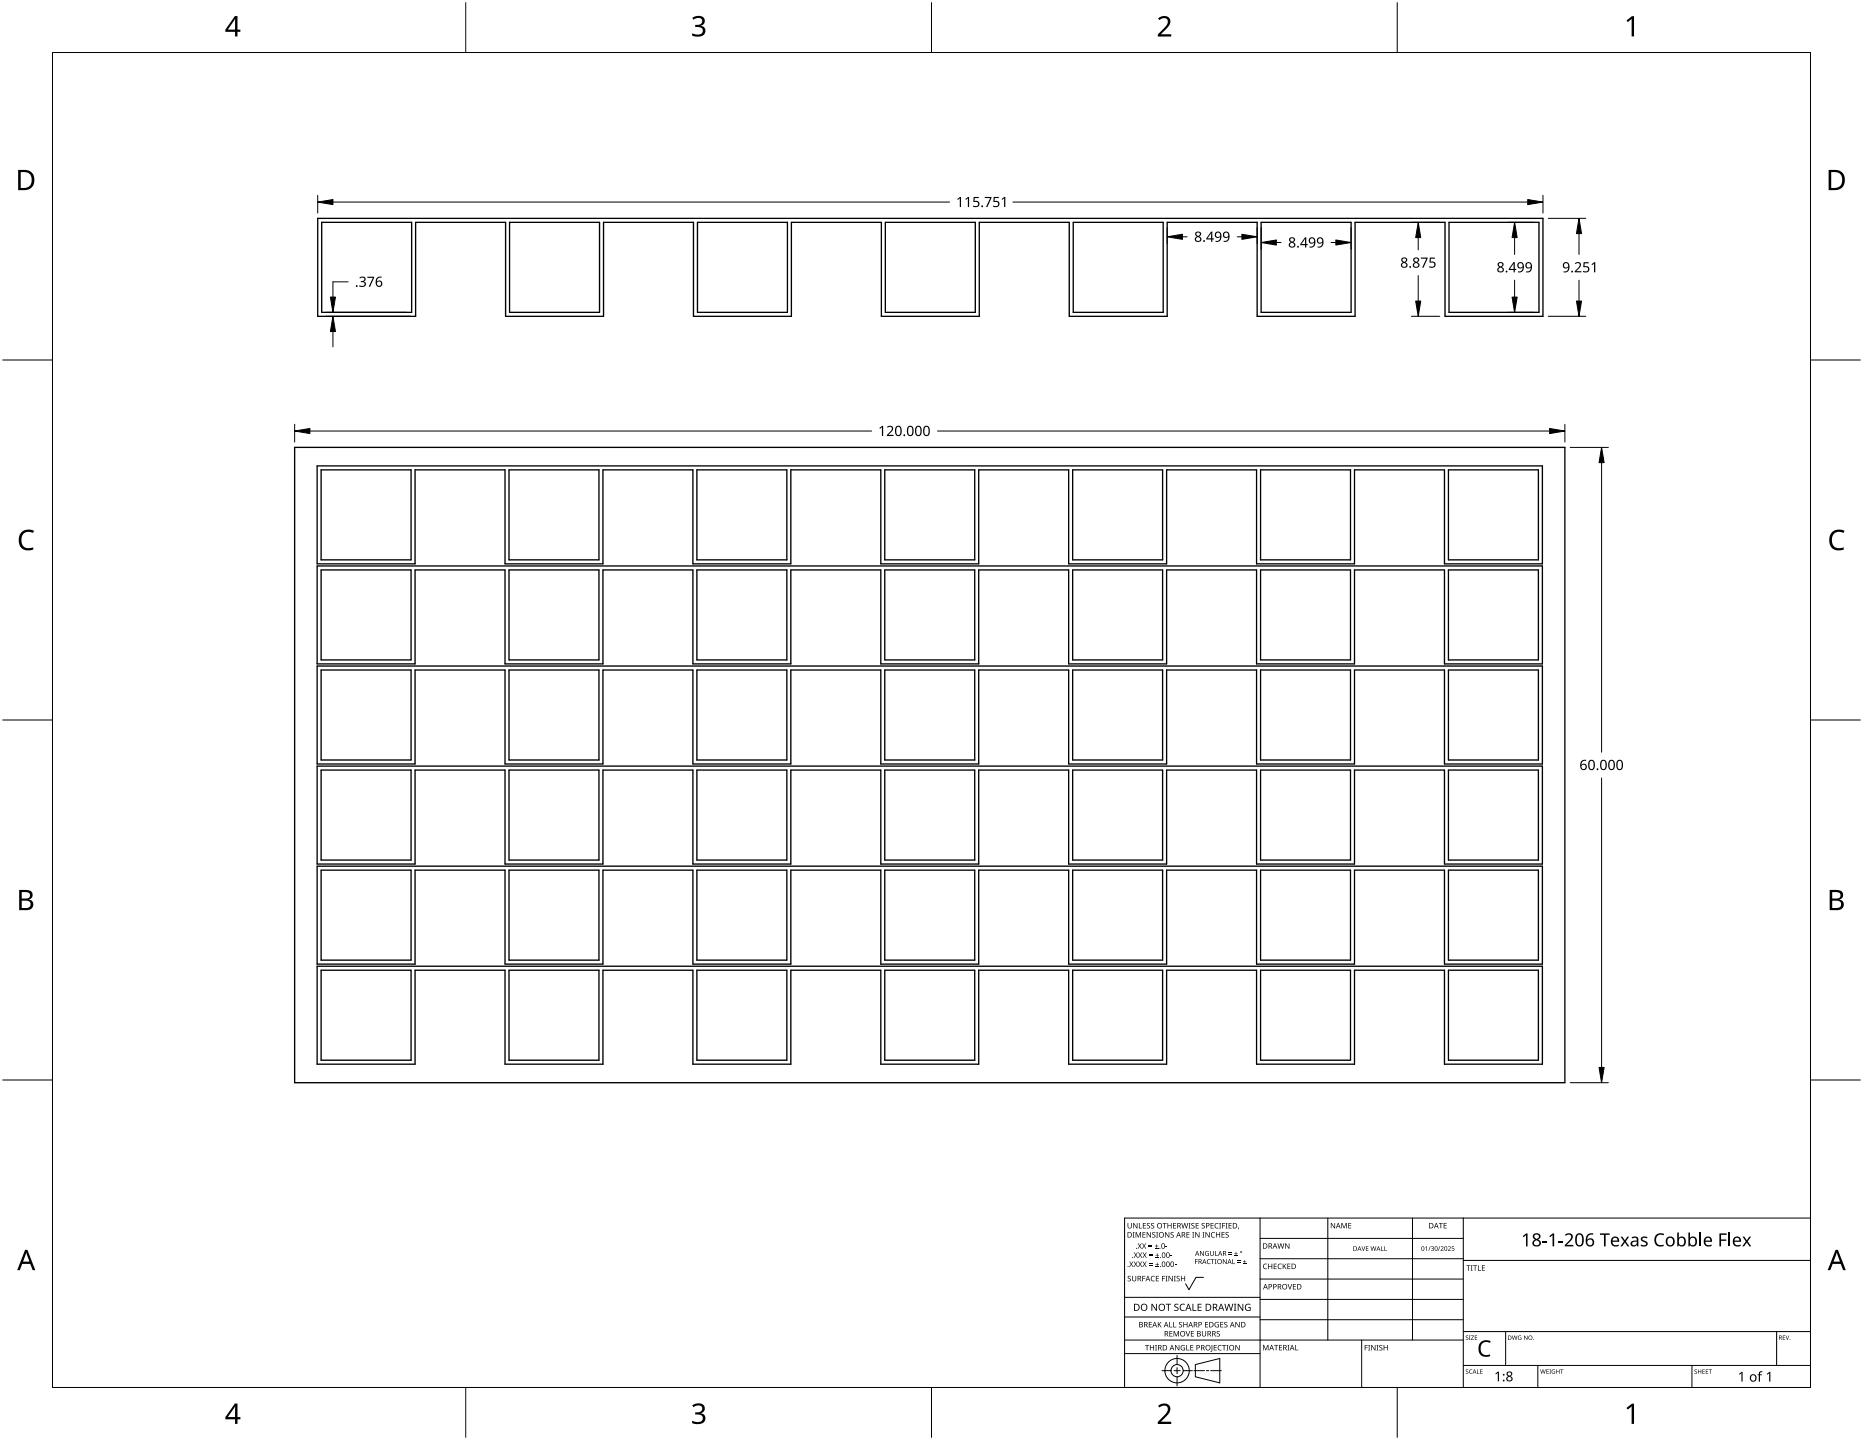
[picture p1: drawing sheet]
<svg xmlns="http://www.w3.org/2000/svg" width="559mm" height="432mm" viewBox="0 0 559 432" stroke-linecap="round" stroke-linejoin="round" font-family="sans-serif">
<g fill="none" stroke="#000" stroke-width=".4">
<path d="M95.3 65.5h367.5v29.4h-29.4v-28.2h-27v28.2h-29.3v-28.2h-27v28.2h-29.4v-28.2h-27v28.2h-29.3v-28.2h-27v28.2h-29.4v-28.2h-27v28.2h-29.3v-28.2h-27v28.2h-29.4zM96.5 66.7h27v27h-27zM152.8 66.7h27v27h-27zM209.2 66.7h27v27h-27zM265.6 66.7h26.9v27h-26.9zM321.9 66.7h27v27h-27zM378.3 66.7h27v27h-27zM434.6 66.7h27v27h-27zM88.4 134.2h381v190.5h-381zM95.1 139.7h367.5v29.4h-29.3v-28.2h-27v28.2h-29.4v-28.2h-27v28.2h-29.4v-28.2h-26.9v28.2h-29.4v-28.2h-27v28.2h-29.4v-28.2h-26.9v28.2h-29.4v-28.2h-27v28.2h-29.4zM96.3 140.9h27v27h-27zM152.7 140.9h27v27h-27z"/>
<path d="M209 140.9h27v27h-27zM265.4 140.9h27v27h-27zM321.7 140.9h27v27h-27zM378.1 140.9h27v27h-27zM434.5 140.9h26.9v27h-26.9zM95.1 169.7h367.5v29.4h-29.3v-28.2h-27v28.2h-29.4v-28.2h-27v28.2h-29.4v-28.2h-26.9v28.2h-29.4v-28.2h-27v28.2h-29.4v-28.2h-26.9v28.2h-29.4v-28.2h-27v28.2h-29.4zM96.3 170.9h27v27h-27zM152.7 170.9h27v27h-27zM209 170.9h27v27h-27zM265.4 170.9h27v27h-27zM321.7 170.9h27v27h-27zM378.1 170.9h27v27h-27z"/>
<path d="M434.5 170.9h26.9v27h-26.9zM95.1 199.7h367.5v29.4h-29.3v-28.2h-27v28.2h-29.4v-28.2h-27v28.2h-29.4v-28.2h-26.9v28.2h-29.4v-28.2h-27v28.2h-29.4v-28.2h-26.9v28.2h-29.4v-28.2h-27v28.2h-29.4zM96.3 200.9h27v27h-27zM152.7 200.9h27v27h-27zM209 200.9h27v27h-27zM265.4 200.9h27v27h-27zM321.7 200.9h27v27h-27zM378.1 200.9h27v27h-27zM434.5 200.9h26.9v27h-26.9zM95.1 229.7h367.5v29.4h-29.3v-28.2h-27v28.2h-29.4v-28.2h-27v28.2h-29.4v-28.2h-26.9v28.2h-29.4v-28.2h-27v28.2h-29.4v-28.2h-26.9v28.2h-29.4v-28.2h-27v28.2h-29.4zM96.3 230.9h27v27h-27zM152.7 230.9h27v27h-27z"/>
<path d="M209 230.9h27v27h-27zM265.4 230.9h27v27h-27zM321.7 230.9h27v27h-27zM378.1 230.9h27v27h-27zM434.5 230.9h26.9v27h-26.9zM95.1 259.7h367.5v29.4h-29.3v-28.2h-27v28.2h-29.4v-28.2h-27v28.2h-29.4v-28.2h-26.9v28.2h-29.4v-28.2h-27v28.2h-29.4v-28.2h-26.9v28.2h-29.4v-28.2h-27v28.2h-29.4zM96.3 260.9h27v27h-27zM152.7 260.9h27v27h-27zM209 260.9h27v27h-27zM265.4 260.9h27v27h-27zM321.7 260.9h27v27h-27zM378.1 260.9h27v27h-27z"/>
<path d="M434.5 260.9h26.9v27h-26.9zM95.1 289.7h367.5v29.4h-29.3v-28.2h-27v28.2h-29.4v-28.2h-27v28.2h-29.4v-28.2h-26.9v28.2h-29.4v-28.2h-27v28.2h-29.4v-28.2h-26.9v28.2h-29.4v-28.2h-27v28.2h-29.4zM96.3 290.9h27v27h-27zM152.7 290.9h27v27h-27zM209 290.9h27v27h-27zM265.4 290.9h27v27h-27zM321.7 290.9h27v27h-27zM378.1 290.9h27v27h-27zM434.5 290.9h26.9v27h-26.9z"/>
</g>
<path d="M15.7 15.7h527.4v400.4h-527.4z" fill="none" stroke="#000" stroke-width=".3"/>
<path d="M139.7 .8v14.9M279.4 .8v14.9M419.1 .8v14.9M.8 108h14.9M543.1 108h14.9M.8 215.9h14.9M543.1 215.9h14.9M.8 323.9h14.9M543.1 323.9h14.9M139.7 416.1v14.9M279.4 416.1v14.9M419.1 416.1v14.9" fill="none" stroke="#000" stroke-width=".3"/>
<g fill="#000">
<path d="M207.6 5.4a2.36 2.36 0 0 1 3.8 .5 1.49 1.49 0 0 1-1.3 1.8 1.62 1.62 0 0 1 1.5 1.8 1.62 1.62 0 0 1-1.8 1.5l-2.2-.3v-.7a2.16 2.16 0 0 0 3.2-.5 1.23 1.23 0 0 0-1.7-1.4h-.6v-.6a1.55 1.55 0 0 0 2.1-1.2 1.51 1.51 0 0 0-2.6-.4zM347.4 5.5a2.07 2.07 0 0 1 2.1-.8 2.07 2.07 0 0 1 1.6 1.7 4 4 0 0 1-1.6 2.6l-1.3 1.3h3.1v.7h-4v-.7l1.6-1.6a2.6 2.6 0 0 0 1.2-2.8 1.64 1.64 0 0 0-2.3 .1zM487.9 6.1l1.6-1.2h.6v6h-.7v-5.3l-1.1 1zM6.4 159.7a3.4 3.4 0 0 1 3.8-.5l-.3 .6a2.3 2.3 0 0 0-2.7 .1 2.3 2.3 0 0 0-.7 2.6 2.15 2.15 0 0 0 3.1 1.7l.4-.1v.7a3 3 0 0 1-3.5-.4 3 3 0 0 1-.8-3.4zM549.4 159.7a3.4 3.4 0 0 1 3.9-.5l-.3 .6a2.3 2.3 0 0 0-2.7 .1 2.3 2.3 0 0 0-.8 2.6 2.15 2.15 0 0 0 3.1 1.7l.4-.1v.7a3 3 0 0 1-3.4-.4 3 3 0 0 1-.8-3.4zM207.6 421.4a2.36 2.36 0 0 1 3.8 .6 1.49 1.49 0 0 1-1.3 1.8 1.62 1.62 0 0 1 1.5 1.8 1.62 1.62 0 0 1-1.8 1.4l-2.2-.3v-.7a2.16 2.16 0 0 0 3.2-.5 1.23 1.23 0 0 0-1.7-1.4h-.6v-.6a1.55 1.55 0 0 0 2.1-1.1 1.51 1.51 0 0 0-2.6-.5zM347.4 421.6a2.07 2.07 0 0 1 2.1-.8 2.07 2.07 0 0 1 1.6 1.7 4 4 0 0 1-1.6 2.5l-1.3 1.3h3.1v.7h-4v-.6l1.6-1.6a2.6 2.6 0 0 0 1.2-2.9 1.64 1.64 0 0 0-2.3 .2zM487.9 422.2l1.6-1.3h.6v6.1h-.7v-5.3l-1.1 1z"/>
<path d="M70.4 4.8h.8v4.1h.9v.6h-.9v1.4h-.7v-1.4h-2.9v-.6zM70.5 5.6l-2.2 3.3h2.2z"/>
<path d="M5.4 51h1.9a3 3 0 0 1 3 3.1 3 3 0 0 1-3.2 2.9h-1.7zM6.2 51.6v4.8h.8a2.39 2.39 0 0 0 2.5-2.2 2.39 2.39 0 0 0-2-2.6z"/>
<path d="M548.5 51h1.9a3 3 0 0 1 3 3.1 3 3 0 0 1-3.2 2.9h-1.7zM549.3 51.6v4.8h.8a2.39 2.39 0 0 0 2.4-2.2 2.39 2.39 0 0 0-2-2.6z"/>
<path d="M5.8 266.9h1.7a1.71 1.71 0 0 1 2.3 1.7 1.39 1.39 0 0 1-1.2 1.1 1.64 1.64 0 0 1 1.4 2 1.64 1.64 0 0 1-2.1 1.2h-2.1zM6.5 270.1v2.2h1.2a1.15 1.15 0 0 0 1.5-1.2 1.15 1.15 0 0 0-1.5-1zM6.5 267.5v1.9h1.1a1.04 1.04 0 0 0 1.4-1 1.04 1.04 0 0 0-1.5-.9z"/>
<path d="M548.8 266.9h1.7a1.71 1.71 0 0 1 2.3 1.7 1.39 1.39 0 0 1-1.1 1.1 1.64 1.64 0 0 1 1.3 2 1.64 1.64 0 0 1-2.1 1.2h-2.1zM549.6 270.1v2.2h1.2a1.15 1.15 0 0 0 1.4-1.2 1.15 1.15 0 0 0-1.5-1zM549.6 267.5v1.9h1.1a1.04 1.04 0 0 0 1.3-1 1.04 1.04 0 0 0-1.4-.9z"/>
<path d="M7.5 374.8h.7l2.4 6.1h-.8l-.7-1.9h-2.4l-.8 1.9h-.7zM7.9 375.6l-1 2.7h1.9z"/>
<path d="M550.6 374.8h.7l2.3 6.1h-.8l-.7-1.9h-2.4l-.7 1.9h-.8zM550.9 375.6l-.9 2.7h1.9z"/>
<path d="M70.4 420.9h.8v4h.9v.7h-.9v1.4h-.7v-1.4h-2.9v-.6zM70.5 421.7l-2.2 3.2h2.2z"/>
</g>
<g fill="none" stroke="#000" stroke-width=".3">
<path d="M378 365.3v50.8h-40.7v-50.8h205.8M378 371.3h60.9M378 377.4h60.9M398.3 365.3v36.5M423.7 365.3v36.5M438.9 365.3v50.8M438.9 378h104.2M337.3 394.9h40.7M337.3 389h40.7M361 383h-2.3l-2.1 3.7-1-1.7M378 383.5h60.9M378 389.6h60.9"/>
<path d="M378 395.7h60.9M438.9 399.3h104.2M451.6 399.3v10.1M532.9 399.3v10.1M337.3 405.9h40.7M337.3 401.8h101.6M348.5 411h2.7M352.1 411h1.9M353.1 406.4v2.8M353.1 410.1v1.8M353.1 412.8v2.8M354.9 411h2.7"/>
<path d="M358.1 411h3.2M358.5 409.2l7.4-1.8v7.3l-7.4-1.9zM361.8 411h.8M363.1 411h3.2M408.4 401.8v14.3M438.9 409.4h104.2M461.3 409.4v6.7M507.5 409.4v6.7"/>
<circle cx="353.1" cy="411" r="1.83"/>
<circle cx="353.1" cy="411" r="3.7"/>
</g>
<g fill="#000">
<path d="M338.2 366.7h.2v1.1a.42 .42 0 0 0 .4 .4 .42 .42 0 0 0 .5-.4v-1.1h.2v1.1a.62 .62 0 0 1-.7 .6 .62 .62 0 0 1-.6-.6zM338.7 378.3h.2l.4 .6 .4-.6h.2l-.5 .8 .6 .8h-.2l-.5-.7-.4 .7h-.2l.5-.8zM339.7 369.5h.6l-.2 .1v1.3l.2 .2h-.6l.2-.2v-1.3zM339.9 366.7h.2l.9 1.4v-1.4h.2v1.7h-.3l-.8-1.4v1.4h-.2zM340 378.3h.3l.4 .6 .4-.6h.2l-.5 .8 .5 .8h-.2l-.4-.7-.5 .7h-.2l.5-.8zM340 375.6h.3l.4 .6 .4-.6h.2l-.5 .7 .5 .9h-.2l-.4-.7-.5 .7h-.2l.6-.9zM340.6 369.5h.3l.5 1.3 .5-1.3h.3v1.6h-.2l.1-1.4-.8 1.4-.5-1.4v1.4h-.2zM341.6 366.7h.2v1.5h.7v.2h-.9zM341.2 372.8h.3l.3 .7 .4-.7h.3l-.5 .8 .5 .9h-.2l-.5-.7-.4 .7h-.2l.5-.9zM341.4 378.3h.2l.4 .6 .4-.6h.2l-.5 .8 .5 .8h-.2l-.4-.7-.5 .7h-.2l.6-.8zM341.4 375.6h.2l.4 .6 .4-.6h.2l-.5 .7 .6 .9h-.3l-.4-.7-.4 .7h-.3l.6-.9zM342.7 369.5h.9v.1h-.7v.6h.7v.1h-.7v.6h.7v.2h-.9z"/>
<path d="M342.8 366.7h.9v.2h-.7v.5h.7v.2h-.7v.6h.7v.2h-.9zM342.6 372.8h.2l.4 .7 .4-.7h.2l-.5 .8 .5 .9h-.2l-.4-.7-.5 .7h-.2l.6-.9zM342.7 378.3h.2l.4 .6 .4-.6h.2l-.5 .8 .6 .8h-.3l-.4-.7-.4 .7h-.2l.5-.8zM342.7 375.6h.2l.4 .6 .4-.6h.2l-.5 .7 .6 .9h-.3l-.4-.7-.4 .7h-.2l.5-.9zM344.6 373.8h1v.2h-1zM344.6 373.4h1v.1h-1zM344.7 379.3h1v.1h-1zM344.7 378.8h1v.2h-1zM344.7 376.5h1v.2h-1zM344.7 376.1h1v.1h-1zM344.1 366.9l.5-.2 .3 .1v.2a.38 .38 0 0 0-.5-.2 .38 .38 0 0 0-.2 .5 .38 .38 0 0 0 .5 .2 .53 .53 0 0 1 .2 .8 .53 .53 0 0 1-.9 0l.1-.2a.41 .41 0 0 0 .5 .1 .41 .41 0 0 0 .1-.5 .41 .41 0 0 0-.5-.2zM343.9 369.5h.3l.8 1.3v-1.3h.2v1.6h-.2l-.9-1.4v1.4h-.2z"/>
<path d="M345.3 366.9l.6-.2 .3 .1-.1 .2a.38 .38 0 0 0-.5-.2 .38 .38 0 0 0-.1 .5 .38 .38 0 0 0 .4 .2 .53 .53 0 0 1 .2 .8 .53 .53 0 0 1-.8 0v-.2a.41 .41 0 0 0 .6 .1 .41 .41 0 0 0 .1-.5 .41 .41 0 0 0-.6-.2zM346.4 374.3h1.1v.2h-1.1zM346.6 379.8h1v.1h-1zM346.6 377h1v.2h-1zM345.7 369.6l.5-.1h.4l-.1 .2a.38 .38 0 0 0-.5-.1 .38 .38 0 0 0-.2 .5 .38 .38 0 0 0 .5 .2 .53 .53 0 0 1 .2 .7 .53 .53 0 0 1-.8 .1v-.2a.41 .41 0 0 0 .5 .1 .41 .41 0 0 0 .1-.6 .41 .41 0 0 0-.5-.2zM346.9 373.1h.1v.5h.5v.1h-.5v.5h-.1v-.5h-.5v-.1h.5zM347 378.6h.2v.4h.4v.2h-.4v.5h-.2v-.5h-.4v-.2h.4zM347 375.8h.2v.5h.4v.2h-.4v.4h-.2v-.4h-.4v-.2h.4zM346.8 369.5h.6l-.2 .1v1.3l.2 .2h-.6l.2-.2v-1.3zM348.7 366.7h1.2v.2h-.5v1.5h-.2v-1.5h-.5zM349.6 373.8h.6v.1h-.6zM349.5 369.5h.2l.9 1.3-.1-1.3h.2v1.6h-.2l-.9-1.4v1.4h-.1z"/>
<path d="M351.1 376.5h.5v.2h-.5zM350.2 366.7h.2v.7h.8v-.7h.2v1.7h-.2v-.8h-.8v.8h-.2zM351.2 369.6l.5-.1h.4l-.1 .2a.38 .38 0 0 0-.5-.1 .38 .38 0 0 0-.2 .5 .38 .38 0 0 0 .5 .2 .53 .53 0 0 1 .2 .7 .53 .53 0 0 1-.8 .1v-.2a.41 .41 0 0 0 .5 .1 .41 .41 0 0 0 .1-.6 .41 .41 0 0 0-.5-.2zM352.3 379.2h.6v.2h-.6zM351.9 366.7h.9v.2h-.7v.5h.6v.2h-.6v.6h.7v.2h-.9zM354.3 366.7h.2l.4 1.4 .3-1.4h.3l.3 1.4 .4-1.4h.2l-.4 1.7h-.3l-.3-1.4-.4 1.4h-.2zM355.9 369.5h.9v.1h-.7v.6h.6v.1h-.6v.6h.7v.2h-.9zM356.5 366.7h.6l-.2 .2v1.3l.2 .2h-.6l.2-.2v-1.3zM357.6 369.5h.6l-.2 .1v1.3l.2 .2h-.6l.2-.2v-1.3zM357.4 366.9l.6-.2 .3 .1-.1 .2a.38 .38 0 0 0-.5-.2 .38 .38 0 0 0-.1 .5 .38 .38 0 0 0 .4 .2 .53 .53 0 0 1 .2 .8 .53 .53 0 0 1-.8 0v-.2a.41 .41 0 0 0 .6 .1 .41 .41 0 0 0 .1-.5 .41 .41 0 0 0-.6-.2zM358.4 377.6h.9v.1h-.7v.6h.6v.1h-.6v.6h-.2zM358.7 366.7h.9v.2h-.7v.5h.6v.2h-.6v.6h.7v.2h-.9z"/>
<path d="M358.5 369.5h.2l.9 1.3v-1.3h.2v1.6h-.3l-.8-1.4v1.4h-.2zM359.9 375.1h.3l.7 1.2v-1.2h.2v1.5h-.2l-.8-1.2v1.2h-.2zM360.7 369.5h.6l-.2 .1v1.3l.2 .2h-.6l.2-.2v-1.3zM360.5 366.9l.6-.2 .3 .1-.1 .2a.38 .38 0 0 0-.5-.2 .38 .38 0 0 0-.1 .5 .38 .38 0 0 0 .4 .2 .53 .53 0 0 1 .2 .8 .53 .53 0 0 1-.8 0v-.2a.41 .41 0 0 0 .6 .1 .41 .41 0 0 0 .1-.5 .41 .41 0 0 0-.6-.2zM361.6 375.3l.6-.2 .4 .1-.2 .1a.6 .6 0 0 0-.8 .6 .6 .6 0 0 0 .8 .5v-.4l-.3-.2h.5v.7a.8 .8 0 0 1-1-.1 .8 .8 0 0 1 0-1.1zM362.2 377.8l.5-.2h.4l-.1 .2a.58 .58 0 0 0-.8 .5 .58 .58 0 0 0 .9 .5 .69 .69 0 0 1-1-.1 .69 .69 0 0 1 .1-.9zM361.6 369.5h.2l.9 1.3v-1.3h.2v1.6h-.3l-.8-1.4v1.4h-.2zM363.2 377.6h1.1v.1h-.5v1.3h-.2v-1.3h-.4zM363.4 369.7l.6-.3 .4 .1v.2a.65 .65 0 0 0-1 .6 .65 .65 0 0 0 1 .6 .77 .77 0 0 1-1.1-.1 .77 .77 0 0 1 .1-1.1zM363.1 366.7h.9v.2h-.7v.5h.7v.2h-.7v.6h.7v.2h-.9zM363 375.1h.1v1a.38 .38 0 0 0 .4 .3 .38 .38 0 0 0 .4-.3v-1h.2v1a.56 .56 0 0 1-.6 .5 .56 .56 0 0 1-.5-.5zM364.5 375.1h.2v1.3h.6v.2h-.8z"/>
<path d="M364.4 377.6h.5l-.2 .1v1.2l.2 .1h-.5l.2-.1v-1.2zM364.5 366.9l.6-.2 .4 .1-.1 .2a.65 .65 0 0 0-.9 .6 .65 .65 0 0 0 1 .5 .77 .77 0 0 1-1.1-.1 .77 .77 0 0 1 .1-1.1zM364.7 369.5h.2v.7h.9v-.7h.2v1.6h-.2v-.8h-.9v.8h-.2zM365.7 366.7h.6l-.2 .2v1.3l.2 .2h-.6l.2-.2v-1.3zM366.6 366.7h.9v.2h-.7v.6h.6v.2h-.6v.7h-.2zM366.4 369.5h.9v.1h-.7v.6h.7v.1h-.7v.6h.7v.2h-.9zM366.8 377.6h.2l.8 1.2v-1.2h.1v1.4h-.2l-.7-1.2v1.2h-.2zM367.6 366.7h.6l-.2 .2v1.3l.2 .2h-.6l.2-.2v-1.3zM368.6 376l.9 .1zM368.6 375.6l.9 .1zM367.7 369.6l.5-.1h.3v.2a.38 .38 0 0 0-.5-.1 .38 .38 0 0 0-.2 .5 .38 .38 0 0 0 .5 .2 .53 .53 0 0 1 .2 .7 .53 .53 0 0 1-.8 .1v-.2a.41 .41 0 0 0 .5 .1 .41 .41 0 0 0 .1-.6 .41 .41 0 0 0-.5-.2zM368.5 366.7h.9v.2h-.7v.5h.7v.2h-.7v.6h.7v.2h-.9z"/>
<path d="M369.6 377.6h.2v1.3h.7v.1h-.9zM370.2 376.4l1 .2zM370.6 375.4l.2 .4h.4l-.4 .1v.4l-.2-.4h-.4l.4-.1zM371.2 378.4l.9 .2zM371.2 378l.9 .2zM371.4 368.1h.3l-.4 .6zM372.8 378.9l1 .1zM373.3 377.8l.1 .4h.4l-.4 .2v.4l-.1-.4h-.5l.5-.2zM379.1 379.1l.5-.2 .5 .1-.1 .2a.65 .65 0 0 0-.9 .6 .65 .65 0 0 0 .9 .5 .77 .77 0 0 1-1.1-.1 .77 .77 0 0 1 .2-1.1zM383.4 379.1l.6-.2 .5 .1-.1 .2a.65 .65 0 0 0-1 .6 .65 .65 0 0 0 1 .5 .77 .77 0 0 1-1.1-.1 .77 .77 0 0 1 .1-1.1zM383.2 372.8h.2l.3 1.4 .4-1.4h.2l.4 1.4 .3-1.4h.2l-.4 1.6h-.2l-.4-1.3-.4 1.3h-.2zM385.5 372.8h.2l.9 1.4v-1.4h.2v1.6h-.3l-.9-1.3 .1 1.3h-.2z"/>
<path d="M399.2 366.7h.2l.9 1.4v-1.4h.2v1.6h-.3l-.8-1.3v1.3h-.2zM402.3 366.7h.4l.5 1.3 .5-1.3h.3v1.6h-.2v-1.4l-.7 1.4-.6-1.4v1.4h-.2zM404.4 366.7h.9v.2h-.7v.5h.7v.2h-.7v.6h.7v.1h-.9zM408.4 373.7h.1l.4 1.2 .4-1.2h.2l-.5 1.4h-.1zM409.7 373.7h.8l-.6 .2v.4h.5l-.5 .1v.5l.6 .2h-.8zM411.1 373.7h.2l.2 1.2 .4-1.2h.1l.4 1.2 .2-1.2h.2l-.3 1.4h-.2l-.4-1.2-.3 1.2h-.1zM414.2 373.7h.2v1.2l.6 .2h-.8zM415.2 373.7h.2v1.2l.6 .2h-.8zM427.5 374l.5-.3v1.4h-.2v-1.2zM428.9 373.7h.2l-.7 1.4zM429.2 373.8a.42 .42 0 0 1 .7-.1 .42 .42 0 0 1-.1 .7 .44 .44 0 0 1 .2 .6 .44 .44 0 0 1-.7 .1l-.1-.2a.35 .35 0 0 0 .5 .1 .35 .35 0 0 0 .1-.5l-.4-.2a.3 .3 0 0 0 .5-.1 .3 .3 0 0 0-.2-.4 .3 .3 0 0 0-.4 .2zM431.8 373.7h.2l-.7 1.4z"/>
<path d="M431.6 366.7h1.2v.2h-.5v1.4h-.2v-1.4h-.5zM432.1 373.9a.49 .49 0 0 1 .8 0 .49 .49 0 0 1-.3 .7l-.3 .3 .7 .2h-.9l.4-.5a.37 .37 0 0 0 .3-.5 .37 .37 0 0 0-.6-.1zM433 366.7h.9v.2h-.7v.5h.7v.2h-.7v.6h.7v.1h-.9zM434.3 373.9a.49 .49 0 0 1 .8 0 .49 .49 0 0 1-.3 .7l-.3 .3 .7 .2h-.9l.3-.5a.37 .37 0 0 0 .4-.5 .37 .37 0 0 0-.6-.1zM435.5 373.7h.7l-.6 .2v.4a.45 .45 0 0 1 .6 .2 .45 .45 0 0 1-.2 .6 .45 .45 0 0 1-.6-.2 .39 .39 0 0 0 .6 0 .39 .39 0 0 0 0-.5 .39 .39 0 0 0-.6 0zM456.7 370.7l1.1-.8h.4v3.8h-.5v-3.3l-.7 .6zM462.7 372.1h1.3v.4h-1.3zM464.7 370.7l1.1-.8h.4v3.8h-.5v-3.3l-.7 .6zM467.6 372.1h1.3v.4h-1.3zM469.4 370.3a1.26 1.26 0 0 1 1.7-.5 1.26 1.26 0 0 1 .5 1.8l-1.6 1.7h1.9v.4h-2.6v-.4l1.6-1.5a.89 .89 0 0 0 .2-1.5 .89 .89 0 0 0-1.5 .3zM479.9 369.9h2.9v.4h-1.2v3.4h-.5v-3.4h-1.2zM486.1 370.8h.5l.8 1.1 .7-1.1h.6l-1 1.4 1 1.5h-.5l-.8-1.1-.8 1.1h-.6l1.1-1.5z"/>
<path d="M492.3 371.1l.7-.3 1.2 .2-.2 .3-.6-.1a.47 .47 0 0 0-.8 .2 .47 .47 0 0 0 .5 .6 .97 .97 0 0 1 1.1 1.1 .97 .97 0 0 1-1.4 .7l-.7-.2v-.4l.8 .2a.56 .56 0 0 0 .9-.3 .56 .56 0 0 0-.8-.7l-.1-.1a.78 .78 0 0 1-.6-1.2zM496.7 370.3a2.17 2.17 0 0 1 2.5-.3l-.2 .4a1.55 1.55 0 0 0-2 .3 1.55 1.55 0 0 0-.1 2 1.51 1.51 0 0 0 2.1 .5v.4a2.03 2.03 0 0 1-2.6-.6 2.03 2.03 0 0 1 .3-2.7zM509.8 369.6h.5v4.1h-.5zM515.7 369.9h2.2v.4h-1.7v1.4h1.6v.4h-1.6v1.6h-.5zM518.5 369.6h.5v4.1h-.5zM522.6 370.8h.6l.7 1.1 .8-1.1h.5l-1 1.4 1.1 1.5h-.6l-.8-1.1-.8 1.1h-.5l1.1-1.5zM338.3 382.7l.6-.1 .3 .1-.1 .1a.38 .38 0 0 0-.5-.1 .38 .38 0 0 0-.1 .5 .38 .38 0 0 0 .5 .2 .53 .53 0 0 1 .1 .8 .53 .53 0 0 1-.8 0v-.2a.41 .41 0 0 0 .6 .1 .41 .41 0 0 0 .1-.6 .41 .41 0 0 0-.5-.1zM339.6 382.6h.2v1a.42 .42 0 0 0 .4 .5 .42 .42 0 0 0 .4-.5v-1h.2v1a.62 .62 0 0 1-.6 .6 .62 .62 0 0 1-.6-.6zM342.6 382.6h.9v.2h-.7v.5h.7v.2h-.7v.7h-.2zM344.6 396.4h.9v.2h-.7v.5h.6v.2h-.6v.5h.7v.2h-.9zM345.4 382.8l.6-.2 .4 .1-.1 .1a.65 .65 0 0 0-.9 .6 .65 .65 0 0 0 .9 .6 .77 .77 0 0 1-1.1-.1 .77 .77 0 0 1 .2-1.1zM345.4 391h.3l1.1 1.7v-1.7h.2v2.1h-.3l-1.1-1.8v1.8h-.2z"/>
<path d="M346.7 382.6h.9v.2h-.7v.5h.7v.1h-.7v.6h.7v.2h-.9zM347.3 396.4h.2v.8l.7-.8h.2l-.6 .7 .7 .9h-.3l-.5-.7-.2 .7h-.2zM348.5 382.6h1v.2h-.8v.5h.7v.2h-.7v.7h-.2zM349.6 382.6h.6l-.2 .2v1.2l.2 .2h-.6l.2-.2v-1.2zM349.7 391h1.5v.2h-.6v1.9h-.3v-1.9h-.6zM350.7 396.4h.2v1.4h.7v.2h-.9zM350.5 382.6h.2l.9 1.3v-1.3h.2v1.6h-.3l-.8-1.3v1.3h-.2zM351.9 396.4h.2v1.4h.7v.2h-.9zM352.1 382.6h.6l-.2 .2v1.2l.2 .2h-.6l.2-.2v-1.2zM352.3 391.2l.4-.3 .8 .1-.3 .2a.44 .44 0 0 0-.7 .2 .44 .44 0 0 0 .5 .5 .66 .66 0 0 1 .4 1 .66 .66 0 0 1-1 .2l-.2-.1v-.3l.3 .1a.47 .47 0 0 0 .7-.2 .47 .47 0 0 0-.6-.6l-.4-.3zM353 382.7l.5-.1 .4 .1-.1 .1a.38 .38 0 0 0-.5-.1 .38 .38 0 0 0-.2 .5 .38 .38 0 0 0 .5 .2 .53 .53 0 0 1 .2 .8 .53 .53 0 0 1-.8 0v-.2a.41 .41 0 0 0 .5 .1 .41 .41 0 0 0 .2-.6 .41 .41 0 0 0-.6-.1zM353.7 396.6l.5-.2 .4 .1-.1 .1a.38 .38 0 0 0-.5-.1 .38 .38 0 0 0-.2 .5 .38 .38 0 0 0 .5 .2 .53 .53 0 0 1 .2 .8 .53 .53 0 0 1-.8 0v-.2a.41 .41 0 0 0 .5 .1 .41 .41 0 0 0 .2-.6 .41 .41 0 0 0-.6-.1z"/>
<path d="M354.1 391.2l.7-.3 .6 .2-.1 .2a.84 .84 0 0 0-1.2 .7 .84 .84 0 0 0 1.2 .8v.2a1.1 1.1 0 0 1-1.3-.3 1.1 1.1 0 0 1 .1-1.5zM354.2 382.6h.2v.7h.9v-.7h.2v1.6h-.2v-.7h-.9v.7h-.2zM355.6 399.1h.2l.5 1.4 .5-1.4h.2l-.6 1.7h-.2zM354.9 396.4h.2v.7h.9v-.7h.2v1.6h-.2v-.7h-.9v.7h-.2zM357.7 391h.2v1.8h1v.3h-1.2zM359.2 391h1.2v.2h-.9v.7h.9v.2h-.9v.7h.9v.3h-1.2zM360.5 399.1h.2v1.1a.42 .42 0 0 0 .4 .4 .42 .42 0 0 0 .5-.4v-1.1h.2v1.1a.62 .62 0 0 1-.7 .6 .62 .62 0 0 1-.6-.6zM361.4 396.4h.9v.2h-.7v.5h.7v.2h-.7v.5h.7v.2h-.9zM364.5 396.6l.7-.2 .4 .1-.1 .2a.67 .67 0 0 0-1 .5 .67 .67 0 0 0 .9 .6v-.4h-.3v-.2h.5v.8a.88 .88 0 0 1-1.2-.2 .88 .88 0 0 1 .1-1.2zM366 396.4h.9v.2h-.7v.5h.7v.2h-.7v.5h.7v.2h-.9zM367.3 396.6l.5-.2 .3 .1v.1a.38 .38 0 0 0-.5-.1 .38 .38 0 0 0-.2 .5 .38 .38 0 0 0 .5 .2 .53 .53 0 0 1 .2 .8 .53 .53 0 0 1-.8 0v-.2a.41 .41 0 0 0 .5 .1 .41 .41 0 0 0 .1-.6 .41 .41 0 0 0-.5-.1zM367.3 391h.2l.5 1.7 .4-1.7h.3l.5 1.7 .4-1.7h.3l-.5 2.1h-.3l-.5-1.8-.5 1.8h-.3z"/>
<path d="M370.1 391h.7l-.2 .2v1.7l.2 .2h-.7l.2-.2v-1.7zM370.6 396.4h.2l.9 1.3-.1-1.3h.2v1.6h-.2l-.9-1.3v1.3h-.1zM371.2 391h.4l1.1 1.7v-1.7h.2v2.1h-.3l-1.1-1.8v1.8h-.3zM373.7 391.2l.9-.3 .5 .2-.1 .2a.87 .87 0 0 0-1.3 .6 .87 .87 0 0 0 1.2 .9v-.6h-.5v-.2h.7v1a1.15 1.15 0 0 1-1.5-.2 1.15 1.15 0 0 1 .1-1.6zM380.4 378.9h.2v.7h.8v-.7h.2v1.6h-.2v-.7h-.8v.7h-.2zM382.1 378.9h.9v.2h-.7v.5h.6v.2h-.6v.6h.7v.1h-.9zM384.7 378.9h.3v.8l.7-.8h.2l-.6 .7 .6 .9h-.2l-.6-.7-.1 .7h-.3zM386.2 385h.2l.5 1.4 .5-1.4h.2l-.6 1.6h-.2zM386.2 378.9h.9v.2h-.7v.5h.6v.2h-.6v.6h.7v.1h-.9zM387.8 385h.9v.2h-.7v.5h.7v.2h-.7v.6h.7v.1h-.9zM439.8 379.4h1.2v.2h-.5v1.4h-.2v-1.4h-.5zM441.1 379.4h.6l-.2 .2v1.3l.2 .1h-.6l.2-.1v-1.3z"/>
<path d="M441.8 379.4h1.3v.2h-.5v1.4h-.2v-1.4h-.6zM443.3 379.4h.2v1.5h.7v.1h-.9zM444.5 379.4h.9v.2h-.7v.5h.7v.2h-.7v.6h.7v.1h-.9zM343.5 403.3h1.2v.2h-.5v1.4h-.2v-1.4h-.5zM344.9 403.3h.2v.7h.8v-.7h.3v1.6h-.3v-.7h-.8v.7h-.2zM346.5 403.3h.5l-.1 .2v1.3l.1 .1h-.5l.2-.1v-1.3zM350.8 399.1h.9v.2h-.7v.5h.6v.2h-.6v.6h.7v.2h-.9zM352 399.1h.3l.5 1.4 .5-1.4h.3v1.7h-.2v-1.5l-.7 1.5-.5-1.5v1.5h-.2zM352.5 403.3h.2l.9 1.4v-1.4h.2v1.6h-.3l-.9-1.3 .1 1.3h-.2zM354.3 403.5l.8-.2 .3 .1v.2a.67 .67 0 0 0-1.1 .5 .67 .67 0 0 0 .9 .6v-.4h-.3v-.2h.6v.8a.88 .88 0 0 1-1.2-.2 .88 .88 0 0 1 0-1.2zM355.8 403.3h.2v1.5h.8v.1h-1zM357 403.3h.9v.2h-.7v.5h.7v.2h-.7v.6h.7v.1h-.9z"/>
<path d="M357.2 399.1h.9v.2h-.7v.5h.7v.2h-.7v.6h.7v.2h-.9zM363.4 403.3h.2v1.7l-.5 .4-.1-.2 .4-.2zM364.1 403.3h.9v.2h-.7v.5h.6v.2h-.6v.6h.7v.1h-.9zM365 399.3l.6-.2 .3 .1-.1 .2a.38 .38 0 0 0-.5-.2 .38 .38 0 0 0-.1 .5 .38 .38 0 0 0 .4 .2 .53 .53 0 0 1 .2 .8 .53 .53 0 0 1-.8 0v-.2a.41 .41 0 0 0 .6 .1 .41 .41 0 0 0 .1-.5 .41 .41 0 0 0-.5-.2zM365.4 403.5l.6-.2 .5 .1-.1 .2a.65 .65 0 0 0-1 .6 .65 .65 0 0 0 1 .5 .77 .77 0 0 1-1.1-.1 .77 .77 0 0 1 .1-1.1zM366.5 403.3h1.3v.2h-.5v1.4h-.2v-1.4h-.6zM367.9 403.3h.6l-.2 .2v1.3l.2 .1h-.6l.2-.1v-1.3zM370.5 403.3h.3l.8 1.4v-1.4h.2v1.6h-.2l-.9-1.3v1.3h-.2zM378.9 403.3h.3l.5 1.3 .5-1.3h.3v1.6h-.2v-1.4l-.7 1.4-.6-1.4v1.4h-.1zM382.2 403.3h1.2v.2h-.5v1.4h-.2v-1.4h-.5zM383.6 403.3h.9v.2h-.7v.5h.7v.2h-.7v.5h.7v.2h-.9zM386.2 403.3h.6l-.2 .2v1.3l.2 .1h-.6l.2-.1v-1.3z"/>
<path d="M388.5 403.3h.2v1.4h.7v.2h-.9zM409.3 403.3h.9v.2h-.7v.6h.7v.1h-.7v.7h-.2zM410.4 403.3h.6l-.2 .2v1.3l.2 .1h-.6l.2-.1v-1.3zM411.3 403.3h.2l.9 1.4v-1.4h.2v1.6h-.3l-.8-1.3v1.3h-.2zM412.9 403.3h.6l-.2 .2v1.3l.2 .1h-.6l.2-.1v-1.3zM413.8 403.5l.5-.2 .4 .1-.1 .2a.38 .38 0 0 0-.5-.2 .38 .38 0 0 0-.2 .5 .38 .38 0 0 0 .5 .2 .53 .53 0 0 1 .2 .8 .53 .53 0 0 1-.8 0v-.2a.41 .41 0 0 0 .5 .1 .41 .41 0 0 0 .1-.5 .41 .41 0 0 0-.5-.2zM415 403.3h.2v.7h.9v-.7h.2v1.6h-.2v-.7h-.9v.7h-.2zM439.7 400.6l.5-.1 .2 .2a.32 .32 0 0 0-.5-.1 .32 .32 0 0 0 0 .4 .32 .32 0 0 0 .4 .1 .41 .41 0 0 1 0 .7 .41 .41 0 0 1-.7-.2 .31 .31 0 0 0 .5 .1 .31 .31 0 0 0 0-.5l-.4-.2zM439.7 410.8l.5-.2 .2 .2a.32 .32 0 0 0-.5 0 .32 .32 0 0 0 0 .4 .32 .32 0 0 0 .4 .1 .41 .41 0 0 1 0 .6 .41 .41 0 0 1-.7-.2 .31 .31 0 0 0 .5 .2 .31 .31 0 0 0 0-.5l-.4-.3zM440.6 400.5h.5l-.2 .1 .2 1.2h-.5l.2-.2zM440.8 410.8l.5-.2 .3 .1v.1a.52 .52 0 0 0-.8 .5 .52 .52 0 0 0 .8 .5 .61 .61 0 0 1-.9-.1 .61 .61 0 0 1 .1-.9zM441.2 400.5h.9l-.7 1.1 .7 .2h-.9l.7-1.2z"/>
<path d="M443 410.6h.2v1.2l.6 .1h-.8zM442.4 400.5h.7l-.6 .1v.4h.6l-.6 .2v.4l.6 .2h-.7zM444 410.6h.7l-.6 .2v.4h.6l-.6 .1v.5l.6 .1h-.7zM444.1 402.5a2.71 2.71 0 0 1 3-.3l-.2 .5a1.9 1.9 0 0 0-2.3 .2 1.9 1.9 0 0 0-.4 2.3 1.85 1.85 0 0 0 2.7 .9v.6a2.46 2.46 0 0 1-2.9-.5 2.46 2.46 0 0 1-.4-2.9zM448.5 411.9l1.1-.6v2.9h-.3v-2.5l-.6 .4zM453.5 400.5h.2l.2 1.1 .3-1.1h.2l.3 1.1 .3-1.1h.1l-.3 1.3h-.2l-.3-1.1-.3 1.1h-.2zM455.5 400.6l.8-.1-.2 .1a.53 .53 0 0 0-.7 .6 .53 .53 0 0 0 .8 .4v-.4l-.3-.1h.4v.6a.71 .71 0 0 1-.9-.1 .71 .71 0 0 1 .1-1zM457.1 400.5l.9 1.1v-1.1h.2v1.3l-.9-1.1-.2 1.1zM462 410.6h.2l.2 1.1 .3-1.1h.2l.3 1.1 .3-1.1h.1l-.3 1.3h-.2l-.3-1.1-.3 1.1h-.2zM463.8 410.6h.8l-.6 .2v.4h.5l-.5 .1v.5l.6 .1h-.8zM464.7 410.6h.5l-.1 .2 .1 1.1h-.5l.2-.1zM465.6 410.8l.8-.1-.2 .1a.53 .53 0 0 0-.6 .5 .53 .53 0 0 0 .7 .5v-.4l-.3-.2h.5v.7a.71 .71 0 0 1-1-.2 .71 .71 0 0 1 .1-.9z"/>
<path d="M466.8 410.6h.1v.6h.7v-.6h.2v1.3h-.2v-.6h-.7v.6h-.1zM468 410.6h.9l-.4 .2v1.1h-.1v-1.1zM508.3 410.8l.4-.2 .3 .2a.32 .32 0 0 0-.5 0 .32 .32 0 0 0-.1 .4 .32 .32 0 0 0 .5 .1 .41 .41 0 0 1-.1 .6 .41 .41 0 0 1-.6-.2 .31 .31 0 0 0 .5 .2 .31 .31 0 0 0 0-.5l-.4-.3zM509.3 410.6h.2v.6h.6v-.6h.2v1.3h-.2v-.6h-.6v.6h-.2zM510.6 410.6h.8l-.6 .2v.4h.5l-.5 .1v.5l.6 .1h-.8zM511.6 410.6h.8l-.6 .2v.4h.5l-.5 .1v.5l.6 .1h-.8zM512.5 410.6h1l-.4 .2v1.1h-.2v-1.1zM521.6 412l1.1-.6v2.9h-.4l.1-2.5-.6 .4zM527.7 411.4l1-.2-.1 .3h-.5l-.2 .2v.4h.6v.3h-.6v1.9h-.4v-1.9h-.3l.3-.3zM529.9 412l1.1-.6v2.9h-.3v-2.5l-.6 .4zM534.7 400.5h.8l-.6 .1v.4h.5l-.5 .2v.4l.6 .2h-.8zM535.6 400.5h.1l.4 1.1 .4-1.1h.2l-.5 1.3z"/>
<path d="M338.2 369.5h.5a.81 .81 0 0 1 .8 .8 .81 .81 0 0 1-.8 .8h-.5zM338.4 369.6v1.3h.2a.64 .64 0 0 0 .7-.6 .64 .64 0 0 0-.6-.7z"/>
<path d="M346.9 367.6a.85 .85 0 0 1 1.7 0 .85 .85 0 0 1-1.7 0zM347.3 367.6a.6 .6 0 0 0 1.2 0 .6 .6 0 0 0-1.2 0z"/>
<path d="M347.5 370.3a.81 .81 0 0 1 1.6 0 .81 .81 0 0 1-1.6 0zM347.8 370.3a.6 .6 0 0 0 1.2 0 .6 .6 0 0 0-1.2 0z"/>
<path d="M348.5 372.9h.1a.79 .79 0 0 1 .8 .7 .79 .79 0 0 1-.7 .9l-.4-.6zM348.7 373.1h-.1a.62 .62 0 0 0-.1 .7 .62 .62 0 0 0 .6 .4l.1-1-.3-.2z"/>
<path d="M348.7 378.4v-.1a.79 .79 0 0 1 .9 .8 .79 .79 0 0 1-.7 .8l-.4-.5zM348.8 378.5l-.1 .1a.62 .62 0 0 0-.1 .7 .62 .62 0 0 0 .6 .4l.1-1-.2-.3z"/>
<path d="M348.7 375.7v-.1a.77 .77 0 0 1 .9 .8 .77 .77 0 0 1-.8 .8l-.3-.7zM348.8 375.8v.1a.62 .62 0 0 0-.2 .7 .62 .62 0 0 0 .6 .3l.1-.9-.2-.3z"/>
<path d="M350 378.4v-.1a.79 .79 0 0 1 .9 .8 .79 .79 0 0 1-.7 .8l-.4-.5zM350.1 378.5l-.1 .1a.62 .62 0 0 0-.1 .7 .62 .62 0 0 0 .6 .4l.1-1-.2-.3z"/>
<path d="M350 375.7v-.1a.77 .77 0 0 1 .9 .8 .77 .77 0 0 1-.8 .8l-.3-.7zM350.1 375.8v.1a.62 .62 0 0 0-.2 .7 .62 .62 0 0 0 .6 .3l.1-.9-.2-.3z"/>
<path d="M351.3 378.4v-.1a.79 .79 0 0 1 .9 .8 .79 .79 0 0 1-.7 .8l-.4-.5zM351.4 378.5l-.1 .1a.62 .62 0 0 0-.1 .7 .62 .62 0 0 0 .6 .4l.1-1-.2-.3z"/>
<path d="M353.1 366.7h.5a.47 .47 0 0 1 .5 .4 .47 .47 0 0 1-.3 .5l.5 .8h-.3l-.4-.7h-.3v.7h-.2zM353.3 366.9v.6h.3a.31 .31 0 0 0 .3-.3 .31 .31 0 0 0-.3-.3z"/>
<path d="M353.4 369.5h.2l.6 1.6h-.2l-.2-.5h-.6l-.2 .5h-.2zM353.5 369.7l-.2 .7h.5z"/>
<path d="M354.5 369.5h.4a.47 .47 0 0 1 .6 .3 .47 .47 0 0 1-.3 .6l.4 .7h-.2l-.4-.7h-.3v.7h-.2zM354.7 369.6v.6h.2a.31 .31 0 0 0 .4-.3 .31 .31 0 0 0-.4-.3z"/>
<path d="M359 375.1l.7 1.5-.3-.5h-.6l-.4 .5zM359.1 375.3l-.2 .7h.4z"/>
<path d="M359.5 377.6h.4a.42 .42 0 0 1 .5 .3 .42 .42 0 0 1-.3 .5l.4 .6h-.2l-.3-.6h-.3v.6h-.2zM359.7 377.7v.6h.2a.28 .28 0 0 0 .3-.3 .28 .28 0 0 0-.3-.3z"/>
<path d="M361.1 377.6l.8 1.4-.4-.4h-.6l-.3 .4zM361.2 377.8l-.2 .6h.5z"/>
<path d="M361.7 366.7h.5a.54 .54 0 0 1 .6 .7 .54 .54 0 0 1-.9 .3v.7h-.2zM361.9 366.9v.7a.4 .4 0 0 0 .7-.4 .39 .39 0 0 0-.7-.3z"/>
<path d="M365.9 375.1l.7 1.5-.3-.5h-.6l-.4 .5zM366 375.3l-.2 .7h.4z"/>
<path d="M365 378.3a.75 .75 0 0 1 1.5 0 .75 .75 0 0 1-1.5 0zM365.3 378.3a.55 .55 0 0 0 1.1 0 .55 .55 0 0 0-1.1 0z"/>
<path d="M366.8 375.1h.4a.42 .42 0 0 1 .6 .3 .42 .42 0 0 1-.3 .5l.4 .7h-.2l-.4-.6h-.3v.6h-.2zM367 375.3v.5h.2a.28 .28 0 0 0 .4-.3 .28 .28 0 0 0-.4-.2z"/>
<path d="M368.7 377.6l.7 1.4-.3-.4h-.6l-.4 .4zM368.8 377.8l-.2 .6h.4z"/>
<path d="M369.8 366.7h.5a.81 .81 0 0 1 .8 .9 .81 .81 0 0 1-.9 .8h-.4zM370 366.9v1.3h.2a.64 .64 0 0 0 .7-.6 .64 .64 0 0 0-.6-.7z"/>
<path d="M372 375.4a.31 .31 0 0 1 .6 0 .31 .31 0 0 1-.6 0zM372.1 375.4a.2 .2 0 0 0 .4 0 .2 .2 0 0 0-.4 0z"/>
<path d="M378.8 372.8h.5a.81 .81 0 0 1 .8 .9 .81 .81 0 0 1-.8 .7h-.5zM379 373v1.3h.3a.64 .64 0 0 0 .6-.7 .64 .64 0 0 0-.6-.6z"/>
<path d="M380.5 372.8h.4a.47 .47 0 0 1 .6 .3 .47 .47 0 0 1-.3 .6l.5 .7h-.3l-.4-.6h-.3v.6h-.2zM380.7 373v.6h.2a.31 .31 0 0 0 .4-.3 .31 .31 0 0 0-.4-.3z"/>
<path d="M382.3 372.8h.2l.6 1.6h-.2l-.2-.5h-.6l-.2 .5h-.2zM382.4 373l-.2 .8h.5z"/>
<path d="M387.4 378.9h.5a.81 .81 0 0 1 .8 .9 .81 .81 0 0 1-.8 .7h-.5zM387.6 379.1v1.3h.2a.64 .64 0 0 0 .7-.6 .64 .64 0 0 0-.6-.7z"/>
<path d="M401.3 366.7h.2l.6 1.6h-.2l-.2-.5h-.6l-.2 .5h-.2zM401.4 366.9l-.3 .8h.6z"/>
<path d="M405.9 373.7l.8 .1 .3 .4a.66 .66 0 0 1-.7 .9h-.4zM406.1 373.9v1h.5l.2-.3v-.5z"/>
<path d="M407.7 373.7l.7 1.4-.4-.4h-.5l-.3 .4zM407.8 373.9l-.3 .6h.5z"/>
<path d="M413.4 373.7l.7 1.4-.4-.4h-.5l-.4 .4zM413.4 373.9l-.2 .6h.5z"/>
<path d="M426.5 373.8l.4-.1 .3 .3v.7l-.3 .4h-.3l-.2-.3zM426.6 373.9l-.1 .1a.49 .49 0 0 0-.1 .6 .49 .49 0 0 0 .6 .3 .53 .53 0 0 0 .2-.6 .53 .53 0 0 0-.6-.4z"/>
<path d="M428.7 366.7h.5a.81 .81 0 0 1 .8 .9 .81 .81 0 0 1-.9 .7h-.4zM428.9 366.9v1.3h.2a.64 .64 0 0 0 .6-.6 .64 .64 0 0 0-.6-.7z"/>
<path d="M430.5 373.8l.4-.1 .3 .3v.7l-.3 .4-.5-.3zM430.6 373.9l-.1 .1a.49 .49 0 0 0-.1 .6 .49 .49 0 0 0 .5 .3 .53 .53 0 0 0 .2-.6 .53 .53 0 0 0-.5-.4z"/>
<path d="M430.7 366.7h.2l.6 1.6h-.2l-.2-.5h-.6l-.2 .5h-.2zM430.8 366.9l-.2 .8h.5z"/>
<path d="M433.4 373.8l.4-.1 .3 .3v.7l-.3 .4h-.3l-.3-.3zM433.5 373.9l-.1 .1a.49 .49 0 0 0-.1 .6 .49 .49 0 0 0 .5 .3 .53 .53 0 0 0 .2-.6 .53 .53 0 0 0-.5-.4z"/>
<path d="M459.9 370.2a1.12 1.12 0 0 1 1.5-.4 1.12 1.12 0 0 1 .5 1.5l-.6 .4a1.11 1.11 0 0 1 .8 1.4 1.11 1.11 0 0 1-1.5 .7 1.05 1.05 0 0 1-1-1 1.05 1.05 0 0 1 .8-1.1l-.6-.7zM460.1 372.7a.76 .76 0 0 0 1.5 0 .76 .76 0 0 0-1.5 0zM460.3 370.8a.65 .65 0 0 0 1.3 0 .65 .65 0 0 0-1.3 0z"/>
<path d="M473 370.1a1.34 1.34 0 0 1 1.5 0 1.34 1.34 0 0 1 .5 1.5 1.57 1.57 0 0 1-1.5 2.2 2.64 2.64 0 0 1-.5-3.7zM473.2 370.4a2.41 2.41 0 0 0 .4 3 .91 .91 0 0 0 1-1.2 1.5 1.5 0 0 0-.8-2z"/>
<path d="M476.2 370.2l1.2-.4h.5v.5a1.31 1.31 0 0 0-1.8 1.5 1.24 1.24 0 0 1 1.9 .1 1.24 1.24 0 0 1-.4 1.8 1.24 1.24 0 0 1-1.7-.5l-.3-1.7zM476.1 372.5a.85 .85 0 0 0 1.6 0 .85 .85 0 0 0-1.6 0z"/>
<path d="M483.5 371.2a1.25 1.25 0 0 1 1.6-.3 1.25 1.25 0 0 1 .6 1.5h-2a1.11 1.11 0 0 0 .6 1 1.11 1.11 0 0 0 1.2-.2v.4a1.58 1.58 0 0 1-2.1-.3 1.58 1.58 0 0 1 .1-2.1zM483.9 371.4l-.2 .6h1.5a.73 .73 0 0 0-.4-.8 .73 .73 0 0 0-.9 .2z"/>
<path d="M489.4 371a1.2 1.2 0 0 1 1.2-.3 1.2 1.2 0 0 1 .8 1.1v1.9h-.3l-.1-.4a.99 .99 0 0 1-1.3 .5 .99 .99 0 0 1-.5-1.3 .99 .99 0 0 1 1.3-.5h.5v-.2a.65 .65 0 0 0-.4-.6 .65 .65 0 0 0-.7 0l-.4 .2zM489.7 372.6a.66 .66 0 0 0 .5 .9 .66 .66 0 0 0 .7-.7l.1-.5z"/>
<path d="M500 371.2a1.44 1.44 0 0 1 2.1 .1 1.44 1.44 0 0 1-.2 2.1 1.44 1.44 0 0 1-2.1-.3 1.96 1.96 0 0 1 .2-1.9zM500.5 371.3a1.13 1.13 0 0 0-.4 1.4 1.13 1.13 0 0 0 1.2 .6 1.1 1.1 0 0 0 .5-1.4 1.1 1.1 0 0 0-1.3-.6z"/>
<path d="M503.1 369.6h.5l-.1 1.6a1.28 1.28 0 0 1 1.7-.2 1.28 1.28 0 0 1 .4 1.6 1.21 1.21 0 0 1-.8 1.1 1.21 1.21 0 0 1-1.3-.3l-.1 .3h-.3zM503.8 371.4l-.2 .9a.89 .89 0 0 0 1 1.1 .89 .89 0 0 0 .6-1.4 .81 .81 0 0 0-.5-.8 .81 .81 0 0 0-.9 .2z"/>
<path d="M506.4 369.6h.5v1.6a1.28 1.28 0 0 1 1.7-.2 1.28 1.28 0 0 1 .4 1.6 1.21 1.21 0 0 1-.8 1.1 1.21 1.21 0 0 1-1.3-.3l-.1 .3h-.4zM507.1 371.4l-.2 .9a.89 .89 0 0 0 1 1.1 .89 .89 0 0 0 .6-1.4 .81 .81 0 0 0-.5-.8 .81 .81 0 0 0-.9 .2z"/>
<path d="M511.4 371.2a1.25 1.25 0 0 1 1.5-.3 1.25 1.25 0 0 1 .6 1.5h-2a1.11 1.11 0 0 0 .7 1 1.11 1.11 0 0 0 1.2-.2v.4a1.58 1.58 0 0 1-2.1-.3 1.58 1.58 0 0 1 .1-2.1zM511.8 371.4l-.3 .6h1.5a.73 .73 0 0 0-.4-.8 .73 .73 0 0 0-.8 .2z"/>
<path d="M520.1 371.2a1.25 1.25 0 0 1 1.5-.3 1.25 1.25 0 0 1 .6 1.5h-2a1.11 1.11 0 0 0 .7 1 1.11 1.11 0 0 0 1.2-.2v.4a1.58 1.58 0 0 1-2.1-.3 1.58 1.58 0 0 1 .1-2.1zM520.5 371.4l-.3 .6h1.5a.73 .73 0 0 0-.4-.8 .73 .73 0 0 0-.8 .2z"/>
<path d="M341.2 382.6h.5a.47 .47 0 0 1 .5 .3 .47 .47 0 0 1-.3 .6l.5 .7h-.3l-.3-.7h-.4v.7h-.2zM341.4 382.8v.6h.3a.31 .31 0 0 0 .3-.3 .31 .31 0 0 0-.3-.3z"/>
<path d="M341.7 396.4h.5a.42 .42 0 0 1 .5 .2 .42 .42 0 0 1-.2 .6 .44 .44 0 0 1 .3 .5 .44 .44 0 0 1-.5 .3h-.6zM341.9 397.3v.6h.3a.31 .31 0 0 0 .4-.4 .31 .31 0 0 0-.4-.2zM341.9 396.6v.5h.3a.28 .28 0 0 0 .4-.3 .28 .28 0 0 0-.4-.2z"/>
<path d="M340.2 391h.6a1.05 1.05 0 0 1 1 1 1.05 1.05 0 0 1-1.1 1.1h-.5zM340.4 391.2v1.6h.3a.83 .83 0 0 0 .9-.8 .83 .83 0 0 0-.8-.8z"/>
<path d="M343.2 396.4h.4a.47 .47 0 0 1 .6 .3 .47 .47 0 0 1-.3 .6l.4 .7h-.2l-.4-.6h-.3v.6h-.2zM343.4 396.6v.6h.2a.31 .31 0 0 0 .4-.3 .31 .31 0 0 0-.4-.3z"/>
<path d="M342.4 391.2a1.02 1.02 0 0 1 1.6 .1 1.02 1.02 0 0 1-.3 1.5 1.02 1.02 0 0 1-1.5-.4zM342.7 391.3a.83 .83 0 0 0-.2 1.2 .83 .83 0 0 0 1.1 .2l.2-.2a.81 .81 0 0 0 0-1 .81 .81 0 0 0-1.1-.2z"/>
<path d="M344.2 382.6h.2l.6 1.6h-.2l-.2-.5h-.6l-.2 .5h-.2zM344.3 382.8l-.2 .7h.5z"/>
<path d="M346.2 396.4h.2l.7 1.6h-.2l-.2-.5h-.7l-.2 .5h-.2zM346.3 396.6l-.2 .7h.5z"/>
<path d="M347.8 391.2a1.02 1.02 0 0 1 1.5 .1 1.02 1.02 0 0 1-.3 1.5 1.02 1.02 0 0 1-1.5-.4zM348 391.3a.83 .83 0 0 0-.2 1.2 .83 .83 0 0 0 1.1 .2l.2-.2a.81 .81 0 0 0 0-1 .81 .81 0 0 0-1.1-.2z"/>
<path d="M349.7 396.4h.2l.6 1.6h-.2l-.2-.5h-.6l-.2 .5h-.2zM349.8 396.6l-.3 .7h.5z"/>
<path d="M353.9 399.9a.81 .81 0 0 1 1.6 0 .81 .81 0 0 1-1.6 0zM354.2 400a.6 .6 0 0 0 1.2 0 .6 .6 0 0 0-1.2 0z"/>
<path d="M356.3 391h.3l.8 2.1h-.3l-.2-.7h-.9l-.2 .7h-.3zM356.5 391.2l-.4 1h.7z"/>
<path d="M357 396.4h.2l.6 1.6h-.2l-.2-.5h-.6l-.2 .5h-.2zM357.1 396.6l-.2 .7h.5z"/>
<path d="M358.1 396.4h.4a.47 .47 0 0 1 .6 .3 .47 .47 0 0 1-.3 .6l.4 .7h-.2l-.4-.6h-.3v.6h-.2zM358.3 396.6v.6h.2a.31 .31 0 0 0 .4-.3 .31 .31 0 0 0-.4-.3z"/>
<path d="M359.1 399.1h.4a.42 .42 0 0 1 .6 .2 .42 .42 0 0 1-.3 .6 .44 .44 0 0 1 .4 .5 .44 .44 0 0 1-.6 .4h-.5zM359.3 400v.6h.3a.31 .31 0 0 0 .4-.3 .31 .31 0 0 0-.4-.3zM359.3 399.3v.5h.3a.28 .28 0 0 0 .3-.3 .28 .28 0 0 0-.4-.2z"/>
<path d="M359.5 396.4h.4a.54 .54 0 0 1 .6 .7 .54 .54 0 0 1-.8 .3v.6h-.2zM359.7 396.6v.6a.39 .39 0 0 0 .6-.3 .39 .39 0 0 0-.6-.3z"/>
<path d="M361.6 391h.7a1.05 1.05 0 0 1 1 1 1.05 1.05 0 0 1-1.1 1.1h-.6zM361.9 391.2v1.6h.3a.83 .83 0 0 0 .8-.8 .83 .83 0 0 0-.8-.8z"/>
<path d="M362.7 396.4h.5a.81 .81 0 0 1 .8 .8 .81 .81 0 0 1-.8 .8h-.5zM362.9 396.6v1.2h.2a.64 .64 0 0 0 .7-.6 .64 .64 0 0 0-.6-.6z"/>
<path d="M363.8 391h.6a.61 .61 0 0 1 .7 .4 .61 .61 0 0 1-.4 .7l.6 1h-.3l-.5-.9h-.4v.9h-.3zM364.1 391.2v.8h.3a.4 .4 0 0 0 .5-.4 .4 .4 0 0 0-.5-.4z"/>
<path d="M366.2 391h.2l.8 2.1h-.3l-.2-.7h-.8l-.3 .7h-.3zM366.3 391.2l-.4 1h.7z"/>
<path d="M369.5 396.4h.2l.6 1.6h-.2l-.2-.5h-.6l-.2 .5h-.2zM369.6 396.6l-.2 .7h.5z"/>
<path d="M372.3 396.4h.5a.81 .81 0 0 1 .8 .8 .81 .81 0 0 1-.9 .8h-.4zM372.5 396.6v1.2h.2a.64 .64 0 0 0 .7-.6 .64 .64 0 0 0-.7-.6z"/>
<path d="M379.5 385h.2l.6 1.6h-.2l-.2-.5h-.7l-.1 .5h-.3zM379.6 385.2l-.3 .8h.5z"/>
<path d="M380.5 385h.4a.54 .54 0 0 1 .6 .7 .54 .54 0 0 1-.8 .3v.6h-.2zM380.7 385.2v.6a.39 .39 0 0 0 .6-.3 .39 .39 0 0 0-.6-.3z"/>
<path d="M381.9 385h.4a.54 .54 0 0 1 .6 .7 .54 .54 0 0 1-.8 .3v.6h-.2zM382.1 385.2v.6a.39 .39 0 0 0 .6-.3 .39 .39 0 0 0-.6-.3z"/>
<path d="M383.3 385h.4a.47 .47 0 0 1 .6 .3 .47 .47 0 0 1-.3 .6l.4 .7h-.2l-.4-.6h-.3v.6h-.2zM383.5 385.2v.6h.2a.31 .31 0 0 0 .4-.3 .31 .31 0 0 0-.4-.3z"/>
<path d="M384.5 385.8a.81 .81 0 0 1 1.6 0 .81 .81 0 0 1-1.6 0zM384.8 385.8a.6 .6 0 0 0 1.2 0 .6 .6 0 0 0-1.2 0z"/>
<path d="M389.1 385h.5a.81 .81 0 0 1 .8 .9 .81 .81 0 0 1-.9 .7h-.4zM389.3 385.2v1.3h.2a.64 .64 0 0 0 .6-.6 .64 .64 0 0 0-.6-.7z"/>
<path d="M347.4 403.3h.4a.47 .47 0 0 1 .6 .3 .47 .47 0 0 1-.3 .6l.4 .7h-.2l-.4-.6h-.3v.6h-.2zM347.6 403.5v.6h.2a.31 .31 0 0 0 .4-.3 .31 .31 0 0 0-.4-.3z"/>
<path d="M349.3 399.1h.5a.47 .47 0 0 1 .6 .3 .47 .47 0 0 1-.3 .6l.4 .8h-.2l-.4-.7h-.3v.7h-.3zM349.6 399.3v.6h.2a.31 .31 0 0 0 .4-.3 .31 .31 0 0 0-.4-.3z"/>
<path d="M348.8 403.3h.5a.81 .81 0 0 1 .8 .8 .81 .81 0 0 1-.9 .8h-.4zM349 403.5v1.3h.2a.64 .64 0 0 0 .7-.7 .64 .64 0 0 0-.7-.6z"/>
<path d="M351.4 403.3h.2l.6 1.6h-.2l-.2-.5h-.6l-.2 .5h-.2zM351.5 403.5l-.2 .8h.5z"/>
<path d="M358.9 403.3h.4a.54 .54 0 0 1 .6 .7 .54 .54 0 0 1-.8 .3v.6h-.2zM359.1 403.5v.6a.39 .39 0 0 0 .6-.3 .39 .39 0 0 0-.6-.3z"/>
<path d="M360.3 403.3h.4a.47 .47 0 0 1 .6 .3 .47 .47 0 0 1-.3 .6l.4 .7h-.2l-.4-.6h-.3v.6h-.2zM360.5 403.5v.6h.2a.31 .31 0 0 0 .4-.3 .31 .31 0 0 0-.4-.3z"/>
<path d="M362.2 399.1h.4a.47 .47 0 0 1 .6 .4 .47 .47 0 0 1-.3 .5l.4 .8h-.2l-.4-.7h-.3v.7h-.2zM362.4 399.3v.6h.2a.31 .31 0 0 0 .4-.3 .31 .31 0 0 0-.4-.3z"/>
<path d="M361.5 404.1a.81 .81 0 0 1 1.6 0 .81 .81 0 0 1-1.6 0zM361.8 404.1a.6 .6 0 0 0 1.2 0 .6 .6 0 0 0-1.2 0z"/>
<path d="M363.6 399.1h.4a.47 .47 0 0 1 .6 .4 .47 .47 0 0 1-.3 .5l.5 .8h-.3l-.4-.7h-.3v.7h-.2zM363.8 399.3v.6h.2a.31 .31 0 0 0 .4-.3 .31 .31 0 0 0-.4-.3z"/>
<path d="M368.6 404.1a.81 .81 0 0 1 1.6 0 .81 .81 0 0 1-1.6 0zM368.9 404.1a.6 .6 0 0 0 1.2 0 .6 .6 0 0 0-1.2 0z"/>
<path d="M381.3 403.3h.2l.6 1.6h-.2l-.2-.5h-.6l-.2 .5h-.2zM381.4 403.5l-.2 .7h.5z"/>
<path d="M384.9 403.3h.4a.47 .47 0 0 1 .6 .3 .47 .47 0 0 1-.3 .6l.4 .7h-.2l-.4-.7h-.3v.7h-.2zM385.1 403.5v.6h.2a.31 .31 0 0 0 .4-.3 .31 .31 0 0 0-.4-.3z"/>
<path d="M387.5 403.3h.2l.6 1.6h-.2l-.2-.5h-.7l-.1 .5h-.3zM387.6 403.5l-.3 .7h.5z"/>
<path d="M442.2 410.6l.6 1.3-.3-.4h-.5l-.3 .4zM442.3 410.8l-.2 .6h.4z"/>
<path d="M452 411.5a.82 .82 0 0 1 1.2-.2 .82 .82 0 0 1 .1 1.2l-.2 .2a.86 .86 0 0 1 .5 1.2 .86 .86 0 0 1-1.3 .3 .78 .78 0 0 1-.5-.8 .78 .78 0 0 1 .6-.7l-.5-.5zM452.1 413.4a.6 .6 0 0 0 1.2 0 .6 .6 0 0 0-1.2 0zM452.3 412a.49 .49 0 0 0 .9 0 .49 .49 0 0 0-.9 0z"/>
<path d="M452.3 400.5l.8 .1 .3 .4a.61 .61 0 0 1-.7 .8h-.4zM452.5 400.6v1h.4l.2-.7z"/>
<path d="M458.3 401.1a.65 .65 0 0 1 1.3 0 .65 .65 0 0 1-1.3 0zM458.6 401.1a.5 .5 0 0 0 1 0 .5 .5 0 0 0-1 0z"/>
<path d="M524.7 413.2a1.1 1.1 0 0 1 2.2 0 1.1 1.1 0 0 1-2.2 0zM525.5 412.5a.8 .8 0 0 0-.3 1.1 .8 .8 0 0 0 1.1 .2l.2-.4a.71 .71 0 0 0-.2-.9 .71 .71 0 0 0-.8 0z"/>
<path d="M533.6 400.5h.4a.37 .37 0 0 1 .4 .2 .37 .37 0 0 1-.2 .5l.3 .6-.5-.6h-.2v.6h-.2zM533.8 400.6v.5h.2a.25 .25 0 0 0 .3-.3 .25 .25 0 0 0-.3-.2z"/>
<circle cx="338.4" cy="379.8" r=".15"/>
<circle cx="339.7" cy="377.1" r=".15"/>
<circle cx="340.9" cy="374.3" r=".15"/>
<circle cx="347.9" cy="374.3" r=".15"/>
<circle cx="348.1" cy="379.8" r=".15"/>
<circle cx="348.1" cy="377.1" r=".15"/>
<circle cx="451" cy="414" r=".26"/>
<circle cx="451.1" cy="412.2" r=".27"/>
<circle cx="460" cy="401.7" r=".12"/>
<circle cx="536.9" cy="401.7" r=".12"/>
</g>
<g fill="none" stroke="#000" stroke-width=".3">
<path d="M95.3 58.6v5.3M462.8 58.6v5.3M99.9 60.6h184.9M303.8 60.6h154.4M350.1 68.3v4.7M354.7 71h1.4M371.1 71h1.4M377.1 68.3v4.7M378.3 68.3v6.5M382.8 72.7h1.5M399.3 72.7h1.4M405.3 68.3v6.5"/>
<path d="M423.4 66.7h8.4M425.4 71.2v3.7M452.3 66.7h7.7M454.3 71.2v5.1M464.4 65.5h11.2M473.6 70.1v6.2M97.8 94.9h25.3M97.8 93.7h24.1M99.9 99.4v4.6M104.4 84.5h-4.5v9.2M423.4 94.9h8.4M425.4 82.6v7.7"/>
<path d="M452.3 93.7h7.7M454.3 84v5.1M464.4 94.9h11.2M473.6 84v6.3M88.4 127.2v5.4M92.9 129.2h168.6M281.2 129.2h183.6M469.4 127.2v5.4M471 134.2h11.4M480.4 138.7v86.8M480.4 233.3v86.8M471 324.7h11.4"/>
</g>
<g fill="#000" stroke="#000" stroke-width=".3">
<path d="M458.2 59.8l4.6 .8-4.6 .8zM95.3 60.6l4.6-.8v1.6zM350.1 71l4.6-.8v1.6zM372.5 70.2l4.6 .8-4.6 .8zM378.3 72.7l4.5-.7v1.5zM400.7 72l4.6 .7-4.6 .8zM425.4 66.7l.8 4.5h-1.6zM454.3 66.7l.8 4.5h-1.6zM473.6 65.5l.8 4.6h-1.5zM99.9 94.9l.7 4.5h-1.5zM99.1 89.1h1.5l-.7 4.6zM424.6 90.3h1.6l-.8 4.6z"/>
<path d="M453.5 89.1h1.6l-.8 4.6zM472.9 90.3h1.5l-.8 4.6zM88.4 129.2l4.5-.7v1.5zM464.8 128.5l4.6 .7-4.6 .8zM480.4 134.2l.8 4.5h-1.6zM479.6 320.1h1.6l-.8 4.6z"/>
</g>
<g fill="#000">
<path d="M287.1 59.7l.8-.6h.3v3h-.3v-2.7l-.6 .5zM289.5 59.7l.9-.6h.3v3h-.4v-2.7l-.6 .5zM292.1 59.1h1.5v.3h-1.2l-.1 .9a1.04 1.04 0 0 1 1.5 1 1.04 1.04 0 0 1-1.6 .8l-.3-.1v-.4l.3 .2a.71 .71 0 0 0 1.2-.5 .71 .71 0 0 0-1-.7l-.5-.1zM295.4 59.1h2l-1.2 3h-.5l1.3-2.7h-1.6zM298.1 59.1h1.5v.3h-1.2l-.1 .9a1.04 1.04 0 0 1 1.5 1 1.04 1.04 0 0 1-1.6 .8l-.3-.1v-.4l.3 .2a.71 .71 0 0 0 1.2-.5 .71 .71 0 0 0-1-.7l-.5-.1zM300.4 59.7l.8-.6h.3v3h-.3v-2.7l-.6 .5zM428.9 77.2h1.5v.4h-1.2l-.1 .9a1.04 1.04 0 0 1 1.5 .9 1.04 1.04 0 0 1-1.6 .9l-.3-.2v-.3l.4 .1a.71 .71 0 0 0 1.1-.4 .71 .71 0 0 0-1-.8h-.4zM475 78.6h1.5v.4h-1.2v.8a1.04 1.04 0 0 1 1.4 1 1.04 1.04 0 0 1-1.5 .9l-.4-.2v-.3l.4 .1a.71 .71 0 0 0 1.1-.4 .71 .71 0 0 0-1-.8h-.4zM107.8 83.2a1 1 0 0 1 1.2-.3 1 1 0 0 1 .6 1.2l-.6 .3a.86 .86 0 0 1 .8 1.1 .86 .86 0 0 1-1.2 .5l-.8-.1v-.4l.6 .2a.63 .63 0 0 0 1-.4 .63 .63 0 0 0-.9-.7h-.3v-.3a.63 .63 0 0 0 .9-.1 .63 .63 0 0 0-.1-.9l-1 .2zM110.2 83h2l-1.2 3h-.4l1.2-2.7h-1.6zM426.2 77.2h2l-1.2 3.1h-.4l1.2-2.7h-1.6zM472.4 78.9a1.05 1.05 0 0 1 1.6 0 1.05 1.05 0 0 1-.4 1.6l-.8 .8h1.5v.4h-2v-.4l1.1-1.1a.72 .72 0 0 0 .3-1.1 .72 .72 0 0 0-1.1 .1z"/>
<path d="M477.4 79.3l.8-.7h.3v3.1h-.4v-2.7l-.5 .5zM263.8 128.3l.8-.6h.3v3h-.4v-2.6l-.5 .5zM266.1 128a1.05 1.05 0 0 1 1.6 0 1.05 1.05 0 0 1-.4 1.6l-.8 .8h1.5v.3h-2v-.3l1.1-1.1a.72 .72 0 0 0 .3-1.1 .72 .72 0 0 0-1.1 .1z"/>
<path d="M358.6 69.7a.85 .85 0 0 1 1.3-.3 .85 .85 0 0 1 .1 1.3l-.3 .2a.9 .9 0 0 1 .6 1.2 .9 .9 0 0 1-1.3 .4 .82 .82 0 0 1-.6-.8 .82 .82 0 0 1 .6-.8l-.5-.5zM358.7 71.7a.6 .6 0 0 0 1.2 0 .6 .6 0 0 0-1.2 0zM358.9 70.2a.51 .51 0 0 0 1 0 .51 .51 0 0 0-1 0z"/>
<path d="M363.2 69.5h.4v2h.5v.3h-.5v.7h-.3v-.7h-1.5v-.3zM363.3 69.8l-1.1 1.7h1.1z"/>
<path d="M364.6 69.7a1.16 1.16 0 0 1 1.5 0 1.16 1.16 0 0 1 .2 1.5 1.34 1.34 0 0 1-1.7 1.3v-.3h.7l.4-.3 .3-.9a.95 .95 0 0 1-1.4 .1 .95 .95 0 0 1 0-1.4zM364.7 70.4a.66 .66 0 0 0 1.3 0 .66 .66 0 0 0-1.3 0z"/>
<path d="M367.1 69.7a1.16 1.16 0 0 1 1.4 0 1.16 1.16 0 0 1 .3 1.5 1.34 1.34 0 0 1-1.8 1.3v-.3h.7l.5-.3 .2-.9a.95 .95 0 0 1-1.4 .1 .95 .95 0 0 1 .1-1.4zM367.1 70.4a.7 .7 0 0 0 1.4 0 .7 .7 0 0 0-1.4 0z"/>
<path d="M386.8 71.4a.85 .85 0 0 1 1.2-.2 .85 .85 0 0 1 .1 1.2l-.2 .2a.9 .9 0 0 1 .6 1.3 .9 .9 0 0 1-1.4 .3 .82 .82 0 0 1-.6-.8 .82 .82 0 0 1 .7-.8l-.5-.5zM386.9 73.4a.6 .6 0 0 0 1.2 0 .6 .6 0 0 0-1.2 0zM387 71.9a.55 .55 0 0 0 1.1 0 .55 .55 0 0 0-1.1 0z"/>
<path d="M391.4 71.2h.4v2h.5v.3h-.5v.7h-.4v-.7h-1.4v-.3zM391.5 71.6l-1.1 1.6h1z"/>
<path d="M392.8 71.4a1.16 1.16 0 0 1 1.5 .1 1.16 1.16 0 0 1 .2 1.4 1.34 1.34 0 0 1-1.7 1.3v-.3h.7l.4-.2 .3-1a.95 .95 0 0 1-1.4 .1 .95 .95 0 0 1 0-1.4zM392.9 72.1a.66 .66 0 0 0 1.3 0 .66 .66 0 0 0-1.3 0z"/>
<path d="M395.2 71.4a1.16 1.16 0 0 1 1.5 .1 1.16 1.16 0 0 1 .3 1.4 1.34 1.34 0 0 1-1.8 1.3v-.3h.7l.4-.2 .3-1a.95 .95 0 0 1-1.4 .1 .95 .95 0 0 1 0-1.4zM395.3 72.1a.66 .66 0 0 0 1.3 0 .66 .66 0 0 0-1.3 0z"/>
<path d="M420.4 77.5a.85 .85 0 0 1 1.3-.3 .85 .85 0 0 1 .1 1.3l-.3 .2a.9 .9 0 0 1 .6 1.2 .9 .9 0 0 1-1.3 .4 .82 .82 0 0 1-.6-.8 .82 .82 0 0 1 .6-.8l-.5-.6zM420.6 79.5a.6 .6 0 0 0 1.1 0 .6 .6 0 0 0-1.1 0zM420.7 78a.51 .51 0 0 0 1 0 .51 .51 0 0 0-1 0z"/>
<path d="M424 77.5a.85 .85 0 0 1 1.3-.3 .85 .85 0 0 1 .1 1.3l-.3 .2a.9 .9 0 0 1 .6 1.2 .9 .9 0 0 1-1.4 .4 .82 .82 0 0 1-.5-.8 .82 .82 0 0 1 .6-.8l-.5-.6zM424.1 79.5a.6 .6 0 0 0 1.2 0 .6 .6 0 0 0-1.2 0zM424.3 78a.51 .51 0 0 0 1 0 .51 .51 0 0 0-1 0z"/>
<path d="M449.3 78.9a.85 .85 0 0 1 1.3-.3 .85 .85 0 0 1 .1 1.3l-.3 .2a.9 .9 0 0 1 .6 1.2 .9 .9 0 0 1-1.3 .3 .82 .82 0 0 1-.6-.8 .82 .82 0 0 1 .6-.7l-.5-.6zM449.5 80.9a.6 .6 0 0 0 1.1 0 .6 .6 0 0 0-1.1 0zM449.6 79.4a.51 .51 0 0 0 1 0 .51 .51 0 0 0-1 0z"/>
<path d="M455.4 78.9a1.16 1.16 0 0 1 1.4 0 1.16 1.16 0 0 1 .3 1.4 1.34 1.34 0 0 1-1.8 1.4v-.4l.7 .1 .4-.3 .3-.9a.95 .95 0 0 1-1.4 .1 .95 .95 0 0 1 .1-1.4zM455.4 79.6a.7 .7 0 0 0 1.4 0 .7 .7 0 0 0-1.4 0z"/>
<path d="M457.8 78.9a1.16 1.16 0 0 1 1.4 0 1.16 1.16 0 0 1 .3 1.4 1.34 1.34 0 0 1-1.8 1.4v-.4l.7 .1 .5-.3 .2-.9a.95 .95 0 0 1-1.4 .1 .95 .95 0 0 1 .1-1.4zM457.9 79.6a.66 .66 0 0 0 1.3 0 .66 .66 0 0 0-1.3 0z"/>
<path d="M469 78.9a1.16 1.16 0 0 1 1.5 0 1.16 1.16 0 0 1 .2 1.4 1.34 1.34 0 0 1-1.7 1.4v-.4l.7 .1 .4-.3 .3-.9a.95 .95 0 0 1-1.4 .1 .95 .95 0 0 1 0-1.4zM469.1 79.6a.66 .66 0 0 0 1.3 0 .66 .66 0 0 0-1.3 0z"/>
<path d="M113.1 83.3l.5-.3a.52 .52 0 0 1 .8 .3 1.03 1.03 0 0 0-1.3 1.2 .97 .97 0 0 1 1.5 .2 .97 .97 0 0 1-.6 1.4 .97 .97 0 0 1-1.3-.8v-1.2zM113 85.1a.66 .66 0 0 0 1.3 0 .66 .66 0 0 0-1.3 0z"/>
<path d="M454 78.6h.4v2h.4v.4h-.4v.7h-.4v-.7h-1.5v-.3zM454 79l-1.1 1.6h1.1z"/>
<path d="M268.8 127.9a1.1 1.1 0 0 1 1.4 0 1.1 1.1 0 0 1 .3 1.3 1.11 1.11 0 0 1-1 1.6 1.11 1.11 0 0 1-1-1.6zM269.1 128.1a1.66 1.66 0 0 0 .4 2.4 1.54 1.54 0 0 0 0-2.5z"/>
<path d="M272.4 127.9a1.1 1.1 0 0 1 1.3 0 1.1 1.1 0 0 1 .3 1.3 1.11 1.11 0 0 1-1 1.6 1.11 1.11 0 0 1-1-1.6zM272.6 128.1a1.66 1.66 0 0 0 .4 2.4 1.54 1.54 0 0 0 0-2.5z"/>
<path d="M274.8 127.9a1.1 1.1 0 0 1 1.4 0 1.1 1.1 0 0 1 .3 1.3 1.11 1.11 0 0 1-1 1.6 1.11 1.11 0 0 1-1-1.6zM275.1 128.1a1.66 1.66 0 0 0 .4 2.4 1.54 1.54 0 0 0 0-2.5z"/>
<path d="M277.3 127.9a1.1 1.1 0 0 1 1.3 0 1.1 1.1 0 0 1 .3 1.3 1.11 1.11 0 0 1-1 1.6 1.11 1.11 0 0 1-1-1.6zM277.5 128.1a1.66 1.66 0 0 0 .4 2.4 1.54 1.54 0 0 0 0-2.5z"/>
<path d="M474.4 228.2l.5-.3a.52 .52 0 0 1 .8 .3 1.03 1.03 0 0 0-1.3 1.2 .97 .97 0 0 1 1.5 .2 .97 .97 0 0 1-.6 1.4 .97 .97 0 0 1-1.3-.8v-1.2zM474.3 230a.66 .66 0 0 0 1.3 0 .66 .66 0 0 0-1.3 0z"/>
<path d="M476.8 228a1.1 1.1 0 0 1 1.3 .1 1.1 1.1 0 0 1 .3 1.3 1.11 1.11 0 0 1-1 1.5 1.11 1.11 0 0 1-1-1.5zM477 228.3a1.66 1.66 0 0 0 .4 2.3 1.54 1.54 0 0 0 0-2.5z"/>
<path d="M480.3 228a1.1 1.1 0 0 1 1.3 .1 1.1 1.1 0 0 1 .4 1.3 1.11 1.11 0 0 1-1.1 1.5 1.11 1.11 0 0 1-1-1.5zM480.5 228.3a1.66 1.66 0 0 0 .4 2.3 1.54 1.54 0 0 0 0-2.5z"/>
<path d="M482.8 228a1.1 1.1 0 0 1 1.3 .1 1.1 1.1 0 0 1 .3 1.3 1.11 1.11 0 0 1-1 1.5 1.11 1.11 0 0 1-1-1.5zM483 228.3a1.66 1.66 0 0 0 .4 2.3 1.54 1.54 0 0 0 0-2.5z"/>
<path d="M485.2 228a1.1 1.1 0 0 1 1.3 .1 1.1 1.1 0 0 1 .3 1.3 1.11 1.11 0 0 1-1 1.5 1.11 1.11 0 0 1-1-1.5zM485.4 228.3a1.66 1.66 0 0 0 .4 2.3 1.54 1.54 0 0 0 0-2.5z"/>
<circle cx="294.6" cy="61.9" r=".27"/>
<circle cx="361.2" cy="72.3" r=".27"/>
<circle cx="389.3" cy="74" r=".27"/>
<circle cx="107" cy="85.8" r=".27"/>
<circle cx="423" cy="80.1" r=".27"/>
<circle cx="451.9" cy="81.4" r=".27"/>
<circle cx="471.6" cy="81.4" r=".27"/>
<circle cx="271.3" cy="130.5" r=".27"/>
<circle cx="479.2" cy="230.7" r=".27"/>
</g>
</svg>
